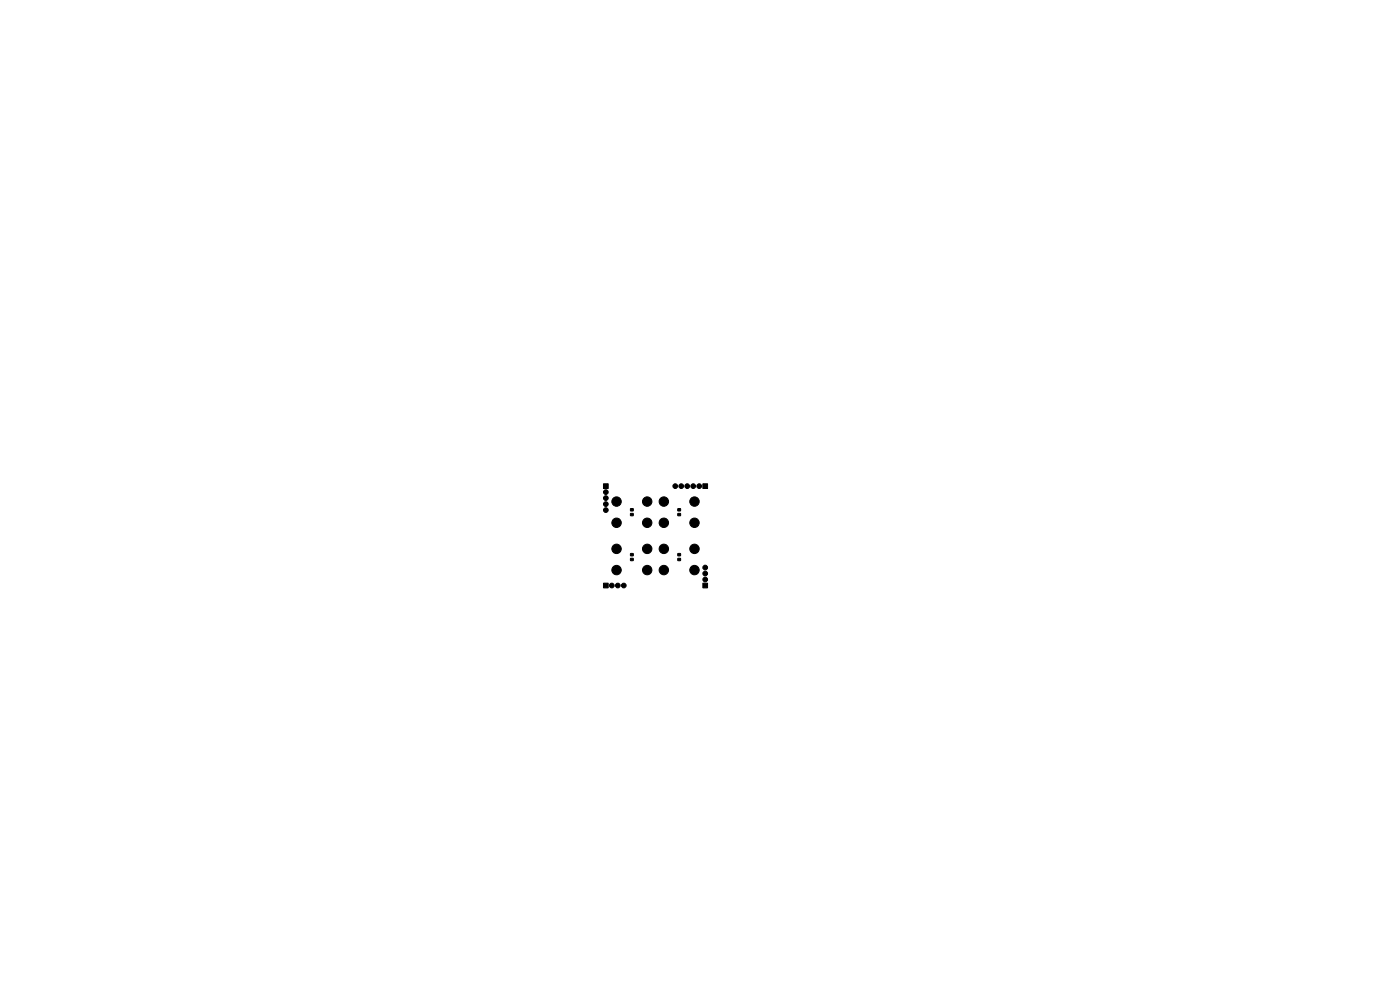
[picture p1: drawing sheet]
<svg xmlns="http://www.w3.org/2000/svg" width="297mm" height="210mm" viewBox="0 0 297 210" stroke-linecap="round" stroke-linejoin="round" font-family="sans-serif">
<g fill="#000" stroke="#000" stroke-width=".21">
<path d="M128 102.6h1v1h-1zM133.8 108.9h.5v.5h-.5zM133.8 107.9h.5v.5h-.5zM133.8 118.5h.5v.4h-.5zM133.8 117.4h.5v.5h-.5zM143.8 108.9h.6v.5h-.6zM143.8 107.9h.6v.5h-.6zM143.8 118.5h.6v.4h-.6zM143.8 117.4h.6v.5h-.6zM149.1 102.6h1v1h-1zM128 123.7h1v1h-1zM149.1 123.7h1v1h-1z"/>
<circle cx="128.5" cy="108.2" r=".5"/>
<circle cx="128.5" cy="104.4" r=".5"/>
<circle cx="128.5" cy="105.7" r=".5"/>
<circle cx="128.5" cy="106.9" r=".5"/>
<circle cx="130.8" cy="116.4" r="1"/>
<circle cx="130.8" cy="110.9" r="1"/>
<circle cx="130.8" cy="106.4" r="1"/>
<circle cx="137.3" cy="110.9" r="1"/>
<circle cx="137.3" cy="116.4" r="1"/>
<circle cx="137.3" cy="106.4" r="1"/>
<circle cx="140.8" cy="110.9" r="1"/>
<circle cx="140.8" cy="116.4" r="1"/>
<circle cx="140.8" cy="106.4" r="1"/>
<circle cx="143.3" cy="103.1" r=".5"/>
<circle cx="144.5" cy="103.1" r=".5"/>
<circle cx="145.8" cy="103.1" r=".5"/>
<circle cx="147.1" cy="103.1" r=".5"/>
<circle cx="147.3" cy="116.4" r="1"/>
<circle cx="147.3" cy="110.9" r="1"/>
<circle cx="147.3" cy="106.4" r="1"/>
<circle cx="148.3" cy="103.1" r=".5"/>
<circle cx="129.8" cy="124.2" r=".5"/>
<circle cx="130.8" cy="120.9" r="1"/>
<circle cx="131.1" cy="124.2" r=".5"/>
<circle cx="132.3" cy="124.2" r=".5"/>
<circle cx="137.3" cy="120.9" r="1"/>
<circle cx="140.8" cy="120.9" r="1"/>
<circle cx="147.3" cy="120.9" r="1"/>
<circle cx="149.6" cy="121.7" r=".5"/>
<circle cx="149.6" cy="120.4" r=".5"/>
<circle cx="149.6" cy="122.9" r=".5"/>
</g>
</svg>
